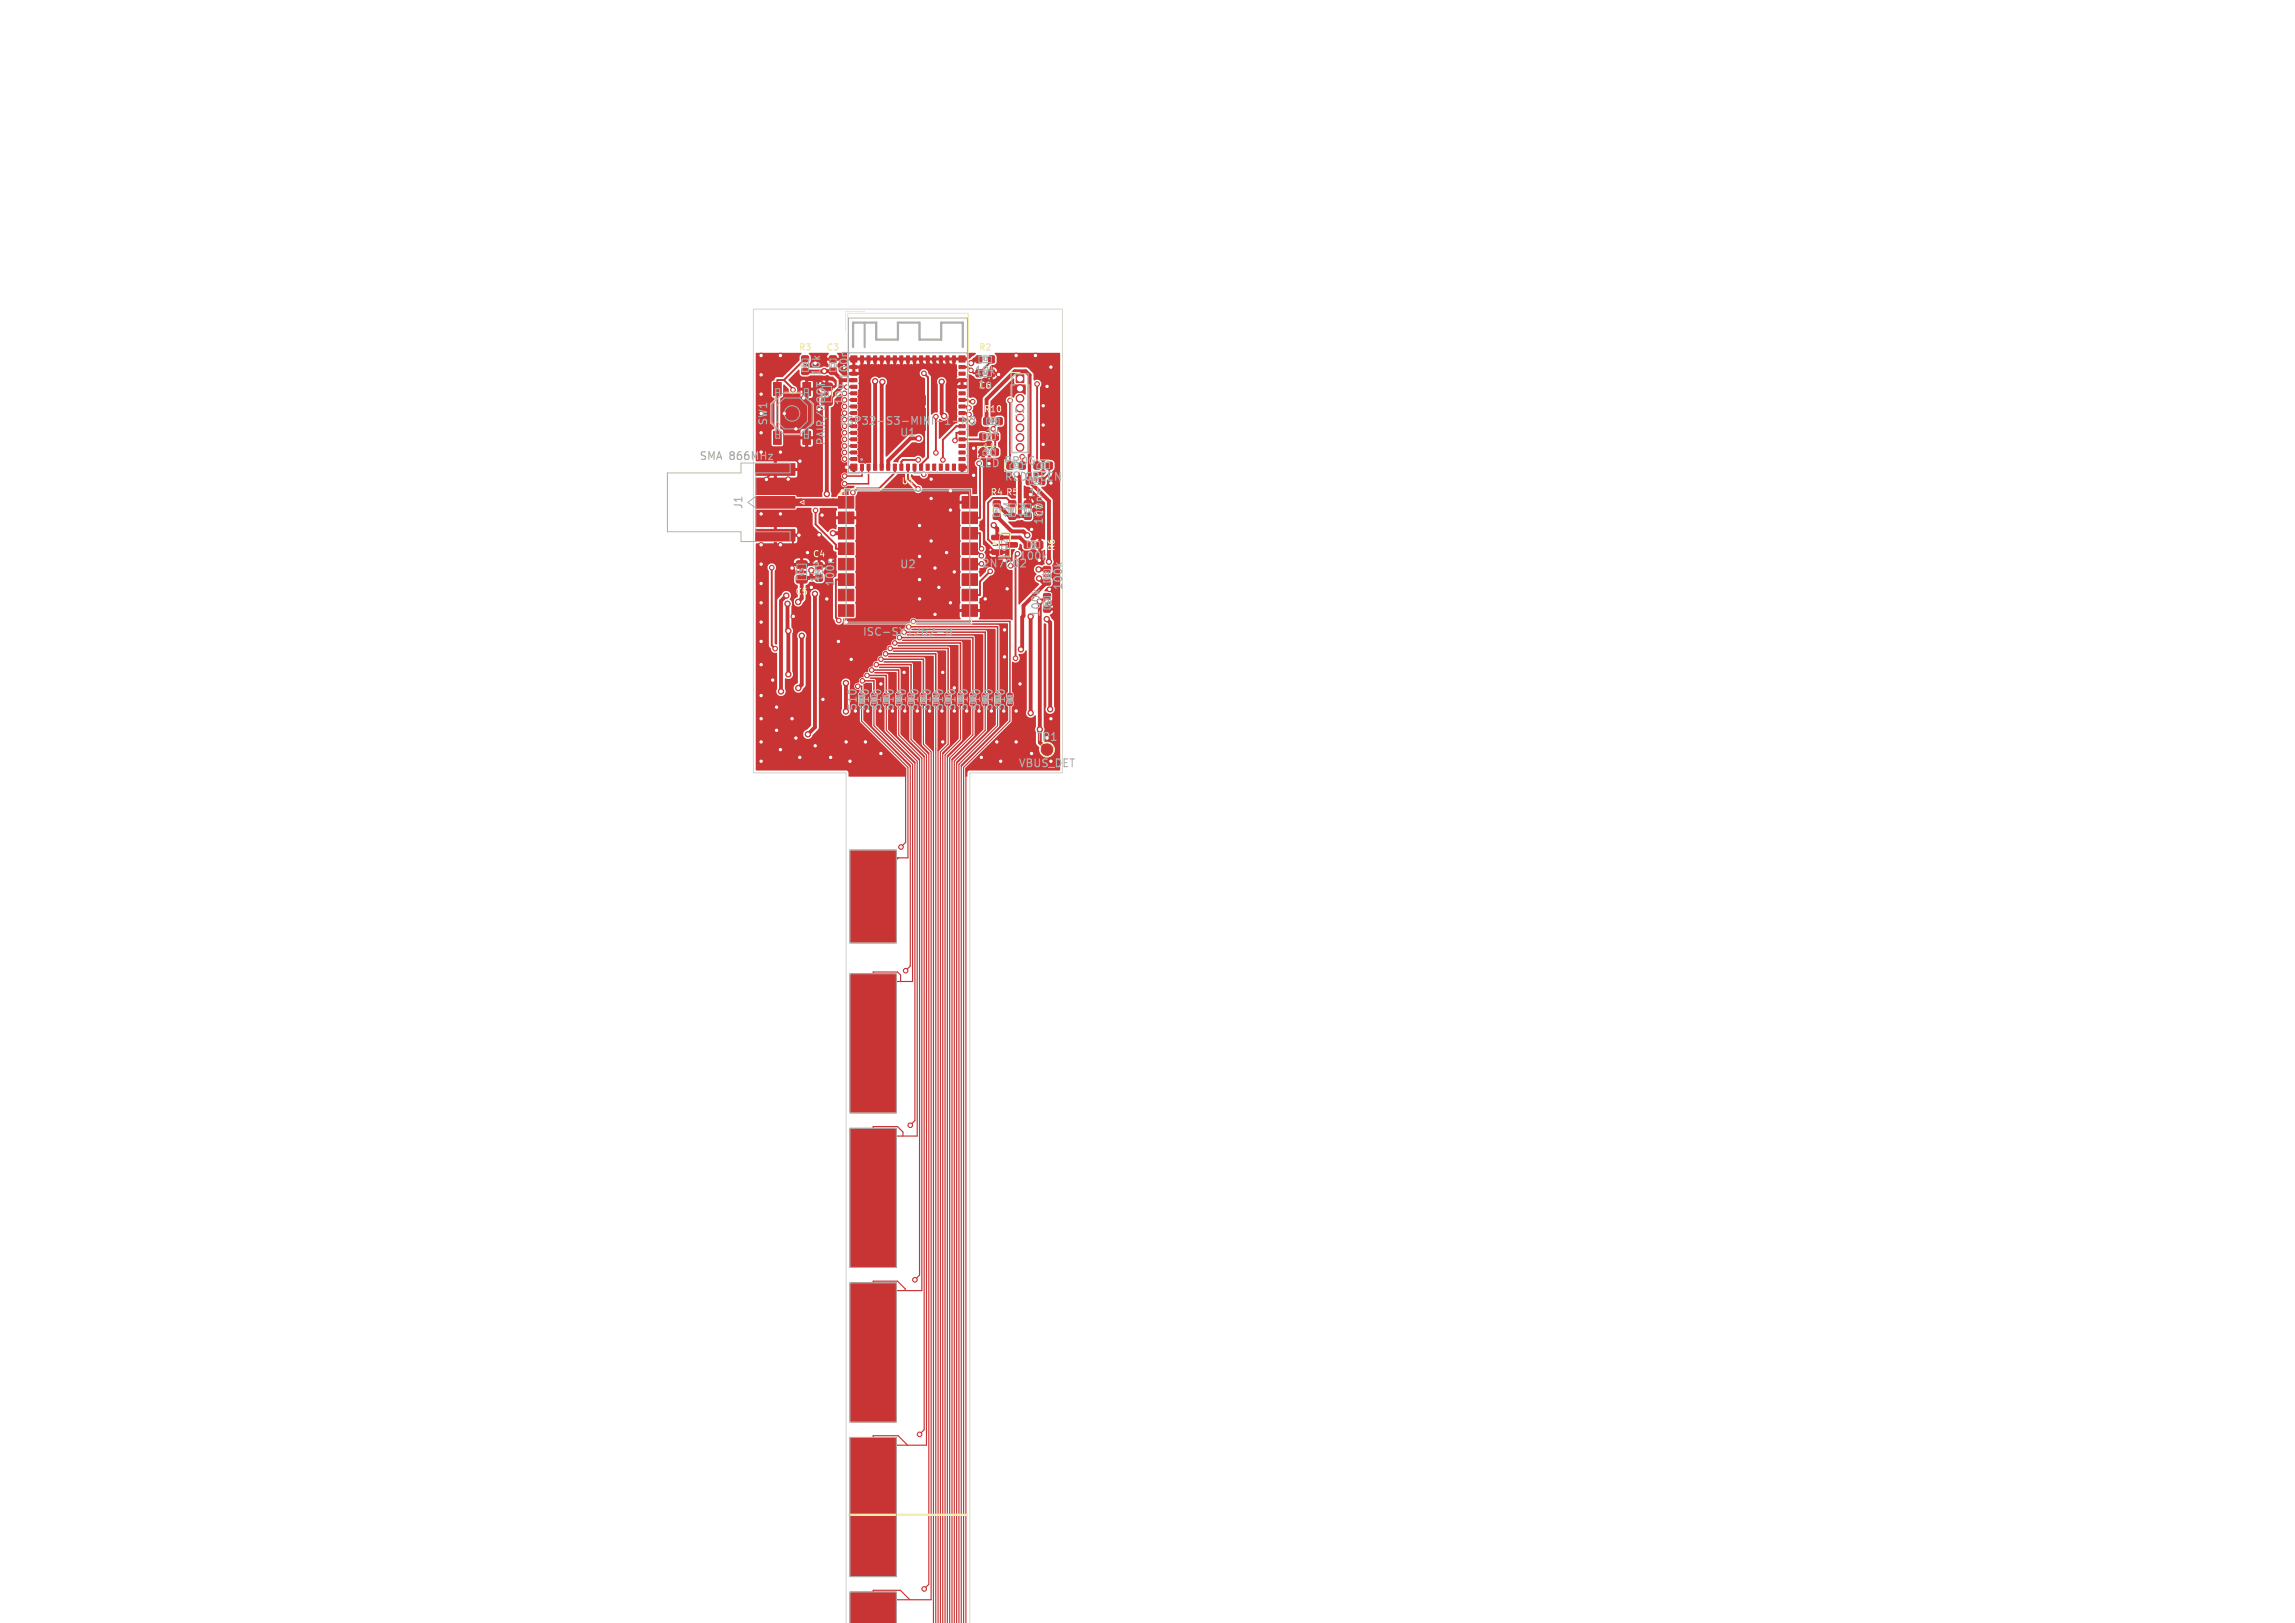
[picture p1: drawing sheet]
<svg xmlns="http://www.w3.org/2000/svg" width="297mm" height="210mm" viewBox="0 0 297 210" stroke-linecap="round" stroke-linejoin="round" font-family="sans-serif">
<defs><g id="words">
<g font-size="1.4" fill="#fff">
<text x="106.4" y="48.7" transform="rotate(-90 106.4 48.7)">10k</text>
<text x="109.4" y="52.5" transform="rotate(-90 109.4 52.5)">10u</text>
<text x="90.4" y="59.7">SMA 866MHz</text>
<text x="99.5" y="55.1" transform="rotate(-90 99.5 55.1)">SW1</text>
<text x="107" y="57.7" transform="rotate(-90 107 57.7)">PAIR/BOOT</text>
<text x="108.5" y="55.2">ESP32-S3-MINI-1-N8</text>
<text x="127.5" y="56.7">1k</text>
<text x="132.7" y="54.4" transform="rotate(-90 132.7 54.4)">J2</text>
<text x="126.5" y="60.7">LED PROG</text>
<text x="129.9" y="62.4">REDGREEN</text>
<text x="133" y="64.4">1k</text>
<text x="106.2" y="75.5" transform="rotate(-90 106.2 75.5)">10u</text>
<text x="127" y="73.6">2N7002</text>
<text x="131.8" y="72.7">100k</text>
<text x="111.6" y="82.5">ISC-SX1262-B</text>
<text x="134.8" y="80" transform="rotate(-90 134.8 80)">100k</text>
<text x="111.1" y="92.1" transform="rotate(-90 111.1 92.1)">510</text>
<text x="112.7" y="92.1" transform="rotate(-90 112.7 92.1)">510</text>
<text x="114.3" y="92.1" transform="rotate(-90 114.3 92.1)">510</text>
<text x="115.9" y="92.1" transform="rotate(-90 115.9 92.1)">510</text>
<text x="117.5" y="92.1" transform="rotate(-90 117.5 92.1)">510</text>
<text x="119.1" y="92.1" transform="rotate(-90 119.1 92.1)">510</text>
<text x="120.7" y="92.1" transform="rotate(-90 120.7 92.1)">510</text>
<text x="122.3" y="92.1" transform="rotate(-90 122.3 92.1)">510</text>
<text x="123.9" y="92.1" transform="rotate(-90 123.9 92.1)">510</text>
<text x="125.5" y="92.1" transform="rotate(-90 125.5 92.1)">510</text>
<text x="127.1" y="92.1" transform="rotate(-90 127.1 92.1)">510</text>
<text x="128.7" y="92.1" transform="rotate(-90 128.7 92.1)">510</text>
<text x="130.3" y="92.1" transform="rotate(-90 130.3 92.1)">510</text>
<text x="131.7" y="99.5">VBUS_DET</text>
<text x="134" y="96.1">TP1</text>
</g>
<g font-size="1.4" fill="#afafaf">
<text x="110" y="49.3" transform="rotate(-90 110 49.3)">100n</text>
<text x="126" y="48.7">10k</text>
<text x="126.4" y="50.5">1u</text>
<text x="116.4" y="56.7">U1</text>
<text x="127" y="58.7">1k</text>
<text x="96.3" y="66" transform="rotate(-90 96.3 66)">J1</text>
<text x="131.2" y="67.2" transform="rotate(-90 131.2 67.2)">1M</text>
<text x="133.2" y="67.2" transform="rotate(-90 133.2 67.2)">1M</text>
<text x="135.2" y="68" transform="rotate(-90 135.2 68)">100n</text>
<text x="108.2" y="76" transform="rotate(-90 108.2 76)">100n</text>
<text x="116.4" y="73.7">U2</text>
<text x="137.7" y="76.5" transform="rotate(-90 137.7 76.5)">100k</text>
</g>
<g font-size="1.1" fill="#f2eda1">
<text x="103.3" y="45.5">R3</text>
<text x="106.9" y="45.5">C3</text>
<text x="126.6" y="45.5">R2</text>
<text x="127.2" y="53.5">R10</text>
<text x="116.6" y="62.8">U1</text>
<text x="128.1" y="64.3">R4 R5</text>
<text x="136.7" y="71.4" transform="rotate(-90 136.7 71.4)">R6</text>
<text x="102.9" y="77.1">C5</text>
<text x="105.1" y="72.3">C4</text>
</g>
<g font-size="1.1" fill="#afafaf">
<text x="126.6" y="50.5">C6</text>
<text x="135.2" y="66.9" transform="rotate(-90 135.2 66.9)">C7</text>
</g>
<text font-size="1" fill="#afafaf" x="130.5" y="71.3" transform="rotate(-90 130.5 71.3)">Q2</text>
<g font-size=".7" fill="#afafaf">
<text x="107.4" y="51.6" transform="rotate(-90 107.4 51.6)">C2</text>
<text x="104.1" y="74.6" transform="rotate(-90 104.1 74.6)">C5</text>
</g>
<g font-size=".6" fill="#afafaf">
<text x="104.5" y="47.7" transform="rotate(-90 104.5 47.7)">R3</text>
<text x="108.1" y="47.7" transform="rotate(-90 108.1 47.7)">C3</text>
<text x="127.1" y="46.8">R2</text>
<text x="127.1" y="48.6">C6</text>
<text x="127.6" y="58.8">D1</text>
<text x="127.6" y="56.8">R7</text>
<text x="127.9" y="54.8">R10</text>
<text x="131.1" y="60.5">D2</text>
<text x="133.4" y="62.5">R11</text>
<text x="134.6" y="60.5">D3</text>
<text x="129.3" y="66.4" transform="rotate(-90 129.3 66.4)">R4</text>
<text x="131.3" y="66.4" transform="rotate(-90 131.3 66.4)">R5</text>
<text x="133.3" y="66.4" transform="rotate(-90 133.3 66.4)">C7</text>
<text x="133.3" y="70.8">R6</text>
<text x="106.3" y="74.4" transform="rotate(-90 106.3 74.4)">C4</text>
<text x="135.8" y="75.1" transform="rotate(-90 135.8 75.1)">R12</text>
<text x="135.8" y="78.6" transform="rotate(-90 135.8 78.6)">R13</text>
</g>
<g font-size=".4" fill="#afafaf">
<text x="111.7" y="91" transform="rotate(-90 111.7 91)">RS13</text>
<text x="113.3" y="90.9" transform="rotate(-90 113.3 90.9)">RS1</text>
<text x="114.9" y="90.9" transform="rotate(-90 114.9 90.9)">RS2</text>
<text x="116.5" y="90.9" transform="rotate(-90 116.5 90.9)">RS3</text>
<text x="118.1" y="90.9" transform="rotate(-90 118.1 90.9)">RS4</text>
<text x="119.7" y="90.9" transform="rotate(-90 119.7 90.9)">RS5</text>
<text x="121.3" y="90.9" transform="rotate(-90 121.3 90.9)">RS6</text>
<text x="122.9" y="90.9" transform="rotate(-90 122.9 90.9)">RS7</text>
<text x="124.5" y="90.9" transform="rotate(-90 124.5 90.9)">RS8</text>
<text x="126.1" y="90.9" transform="rotate(-90 126.1 90.9)">RS9</text>
<text x="127.7" y="91" transform="rotate(-90 127.7 91)">RS10</text>
<text x="129.3" y="91" transform="rotate(-90 129.3 91)">RS11</text>
<text x="130.9" y="91" transform="rotate(-90 130.9 91)">RS12</text>
</g>
</g></defs>
<g fill="#c83434" stroke="#c83434" stroke-width=".13">
<path d="M120.8 89.8h.6v.4h-.6z"/>
<path d="M120.8 90.8h.6v.4h-.6z"/>
<path d="M97.8 64.3h5.1v1.5h-5.1z"/>
<path d="M97.8 68.5h5.1v1.5h-5.1z"/>
<path d="M97.8 60h5.1v1.5h-5.1z"/>
<path d="M111.2 89.8h.6v.4h-.6z"/>
<path d="M111.2 90.8h.6v.4h-.6z"/>
<path d="M135.1 76.8h.8v.7h-.8z"/>
<path d="M135.1 78.5h.8v.7h-.8z"/>
<path d="M128.8 89.8h.6v.4h-.6z"/>
<path d="M128.8 90.8h.6v.4h-.6z"/>
<path d="M103.1 74.5h.2h1l.2 .2v.6l-.3 .2-1-.1-.2-.2z"/>
<path d="M103.1 72.6h.2h1l.2 .2v.6l-.3 .2-1-.1-.2-.2z"/>
<path d="M105.6 72.8h.2h.6l.1 .2-.1 .6-.2 .1-.6-.1-.1-.1z"/>
<path d="M110 146h6v18h-6z"/>
<path d="M116 89.8h.6v.4h-.6z"/>
<path d="M116 90.8h.6v.4h-.6z"/>
<path d="M110 126h6v18h-6z"/>
<path d="M110 110h6v12h-6z"/>
<path d="M117.6 89.8h.6v.4h-.6z"/>
<path d="M117.6 90.8h.6v.4h-.6z"/>
<path d="M110.1 47.3h.8v.4h-.8z"/>
<path d="M110.1 48.2h.8v.4h-.8z"/>
<path d="M110.1 49h.8v.4h-.8z"/>
<path d="M110.1 49.9h.8v.4h-.8z"/>
<path d="M110.1 50.7h.8v.4h-.8z"/>
<path d="M110.1 51.6h.8v.4h-.8z"/>
<path d="M110.1 52.4h.8v.4h-.8z"/>
<path d="M110.1 53.3h.8v.4h-.8z"/>
<path d="M110.1 55.8h.8v.4h-.8z"/>
<path d="M110.1 56.7h.8v.4h-.8z"/>
<path d="M110.1 57.5h.8v.4h-.8z"/>
<path d="M110.1 58.4h.8v.4h-.8z"/>
<path d="M110.1 59.2h.8v.4h-.8z"/>
<path d="M111.3 60.1h.4v.8h-.4z"/>
<path d="M112.2 60.1h.4v.8h-.4z"/>
<path d="M113.1 60.1h.4v.8h-.4z"/>
<path d="M113.9 60.1h.4v.8h-.4z"/>
<path d="M114.7 60.1h.4v.8h-.4z"/>
<path d="M115.6 60.1h.4v.8h-.4z"/>
<path d="M116.4 60.1h.4v.8h-.4z"/>
<path d="M117.3 60.1h.4v.8h-.4z"/>
<path d="M118.1 60.1h.4v.8h-.4z"/>
<path d="M119 60.1h.4v.8h-.4z"/>
<path d="M119.8 60.1h.4v.8h-.4z"/>
<path d="M120.7 60.1h.4v.8h-.4z"/>
<path d="M121.6 60.1h.4v.8h-.4z"/>
<path d="M122.4 60.1h.4v.8h-.4z"/>
<path d="M123.2 60.1h.4v.8h-.4z"/>
<path d="M124.1 59.2h.8v.4h-.8z"/>
<path d="M124.1 58.4h.8v.4h-.8z"/>
<path d="M124.1 57.5h.8v.4h-.8z"/>
<path d="M124.1 56.7h.8v.4h-.8z"/>
<path d="M124.1 55.8h.8v.4h-.8z"/>
<path d="M124.1 55h.8v.4h-.8z"/>
<path d="M124.1 54.1h.8v.4h-.8z"/>
<path d="M124.1 53.3h.8v.4h-.8z"/>
<path d="M124.1 52.4h.8v.4h-.8z"/>
<path d="M124.1 51.6h.8v.4h-.8z"/>
<path d="M124.1 50.7h.8v.4h-.8z"/>
<path d="M124.1 49.9h.8v.4h-.8z"/>
<path d="M124.1 49h.8v.4h-.8z"/>
<path d="M124.1 48.2h.8v.4h-.8z"/>
<path d="M124.1 47.3h.8v.4h-.8z"/>
<path d="M123.2 46.1h.4v.8h-.4z"/>
<path d="M122.4 46.1h.4v.8h-.4z"/>
<path d="M121.6 46.1h.4v.8h-.4z"/>
<path d="M120.7 46.1h.4v.8h-.4z"/>
<path d="M119.8 46.1h.4v.8h-.4z"/>
<path d="M119 46.1h.4v.8h-.4z"/>
<path d="M118.1 46.1h.4v.8h-.4z"/>
<path d="M117.3 46.1h.4v.8h-.4z"/>
<path d="M116.4 46.1h.4v.8h-.4z"/>
<path d="M115.6 46.1h.4v.8h-.4z"/>
<path d="M114.7 46.1h.4v.8h-.4z"/>
<path d="M113.9 46.1h.4v.8h-.4z"/>
<path d="M113.1 46.1h.4v.8h-.4z"/>
<path d="M112.2 46.1h.4v.8h-.4z"/>
<path d="M111.3 46.1h.4v.8h-.4z"/>
<path d="M115.2 51.6l.4-.4h.8v1.2h-1.2z"/>
<path d="M115.2 52.9h1.2v1.2h-1.2z"/>
<path d="M115.2 54.5h1.2v1.2h-1.2z"/>
<path d="M116.9 51.2h1.2v1.2h-1.2z"/>
<path d="M116.9 52.9h1.2v1.2h-1.2z"/>
<path d="M116.9 54.5h1.2v1.2h-1.2z"/>
<path d="M118.5 51.2h1.2v1.2h-1.2z"/>
<path d="M118.5 52.9h1.2v1.2h-1.2z"/>
<path d="M118.5 54.5h1.2v1.2h-1.2z"/>
<path d="M110.1 46.1h.8v.8h-.8z"/>
<path d="M110.1 60.1h.8v.8h-.8z"/>
<path d="M124.1 60.1h.8v.8h-.8z"/>
<path d="M124.1 46.1h.8v.8h-.8z"/>
<path d="M110 166h6v18h-6z"/>
<path d="M122.4 89.8h.6v.4h-.6z"/>
<path d="M122.4 90.8h.6v.4h-.6z"/>
<path d="M133.8 59.8h.8v.9h-.8z"/>
<path d="M135.4 59.8h.8v.9h-.8z"/>
<path d="M110 206h6v4.1h-6z"/>
<path d="M100.1 55.8h1v1.7h-1z"/>
<path d="M100.1 49.5h1v1.7h-1z"/>
<path d="M103.9 55.8h1v1.7h-1z"/>
<path d="M103.9 49.5h1v1.7h-1z"/>
<path d="M132.6 70.1h.7v.8h-.7z"/>
<path d="M134.2 70.1h.7v.8h-.7z"/>
<path d="M128.6 66.5h.8v.7h-.8z"/>
<path d="M128.6 64.8h.8v.7h-.8z"/>
<path d="M127.3 54.1h.7v.8h-.7z"/>
<path d="M129 54.1h.7v.8h-.7z"/>
<path d="M130.6 64.8h.8v.7h-.8z"/>
<path d="M108.5 64.3h2v1.5h-2z"/>
<path d="M108.5 66.3h2v1.5h-2z"/>
<path d="M108.5 68.3h2v1.5h-2z"/>
<path d="M108.5 70.3h2v1.5h-2z"/>
<path d="M108.5 72.3h2v1.5h-2z"/>
<path d="M108.5 74.3h2v1.5h-2z"/>
<path d="M108.5 76.3h2v1.5h-2z"/>
<path d="M108.5 78.3h2v1.5h-2z"/>
<path d="M124.5 78.3h2v1.5h-2z"/>
<path d="M124.5 76.3h2v1.5h-2z"/>
<path d="M124.5 74.3h2v1.5h-2z"/>
<path d="M124.5 72.3h2v1.5h-2z"/>
<path d="M124.5 70.3h2v1.5h-2z"/>
<path d="M124.5 68.3h2v1.5h-2z"/>
<path d="M124.5 66.3h2v1.5h-2z"/>
<path d="M124.5 64.3h2v1.5h-2z"/>
<path d="M128.4 58.1h.8v.8h-.8z"/>
<path d="M127.2 89.8h.6v.4h-.6z"/>
<path d="M127.2 90.8h.6v.4h-.6z"/>
<path d="M103.8 47.7h.8v.7h-.8z"/>
<path d="M103.8 46.1h.8v.7h-.8z"/>
<path d="M125.6 89.8h.6v.4h-.6z"/>
<path d="M125.6 90.8h.6v.4h-.6z"/>
<path d="M135.1 75h.8v.7h-.8z"/>
<path d="M135.1 73.3h.8v.7h-.8z"/>
<path d="M132.6 64.8h.2h.6l.1 .2-.1 .6-.2 .1-.6-.1-.1-.1z"/>
<path d="M124 89.8h.6v.4h-.6z"/>
<path d="M124 90.8h.6v.4h-.6z"/>
<path d="M130.4 89.8h.6v.4h-.6z"/>
<path d="M130.4 90.8h.6v.4h-.6z"/>
<path d="M107.4 47.6h.1h.7l.1 .2-.1 .6-.1 .1-.7-.1-.1-.1z"/>
<path d="M107.4 46.1l.1-.1 .7 .1 .1 .2-.1 .6h-.1h-.7l-.1-.2z"/>
<path d="M126.3 46.1h.7v.8h-.7z"/>
<path d="M128 46.1h.7v.8h-.7z"/>
<path d="M128.4 69.3h1.3l.1 .1v.4l-.1 .1-1.3-.1-.1-.1z"/>
<path d="M128.4 71.2h1.3l.1 .1v.4l-.1 .1-1.3-.1-.1-.1z"/>
<path d="M130.2 70.2h1.4l.1 .2v.3l-.2 .1h-1.2l-.1-.1z"/>
<path d="M112.8 89.8h.6v.4h-.6z"/>
<path d="M112.8 90.8h.6v.4h-.6z"/>
<path d="M114.4 89.8h.6v.4h-.6z"/>
<path d="M114.4 90.8h.6v.4h-.6z"/>
<path d="M110 186h6v18h-6z"/>
<path d="M126.8 56.1h.7v.8h-.7z"/>
<path d="M106.3 51.5h.2h1.1l.1 .2v.6l-.2 .2-1.1-.1-.1-.2z"/>
<path d="M106.3 49.6h.2h1.1l.1 .2v.6l-.2 .2-1.1-.1-.1-.2z"/>
<path d="M119.2 89.8h.6v.4h-.6z"/>
<path d="M119.2 90.8h.6v.4h-.6z"/>
<path d="M131.5 48.5h1v1h-1z"/>
<circle cx="135.5" cy="97" r=".75"/>
<circle cx="132" cy="50.3" r=".5"/>
<circle cx="132" cy="51.5" r=".5"/>
<circle cx="132" cy="52.8" r=".5"/>
<circle cx="132" cy="55.4" r=".5"/>
<circle cx="132" cy="56.6" r=".5"/>
<circle cx="132" cy="57.9" r=".5"/>
<circle cx="135.5" cy="80.1" r=".35"/>
<circle cx="101.8" cy="77.1" r=".35"/>
<circle cx="101.1" cy="89.5" r=".35"/>
<circle cx="135.9" cy="91.8" r=".35"/>
<circle cx="103" cy="55.5" r=".3"/>
<circle cx="101" cy="46" r=".3"/>
<circle cx="98.5" cy="70.5" r=".3"/>
<circle cx="119.6" cy="205.6" r=".3"/>
<circle cx="103" cy="95.5" r=".3"/>
<circle cx="129.2" cy="48.4" r=".3"/>
<circle cx="109.5" cy="60.4" r=".3"/>
<circle cx="118.4" cy="165.6" r=".3"/>
<circle cx="98.5" cy="80.5" r=".3"/>
<circle cx="121.5" cy="76" r=".3"/>
<circle cx="103.5" cy="98" r=".3"/>
<circle cx="99.2" cy="62" r=".3"/>
<circle cx="122.5" cy="71.5" r=".3"/>
<circle cx="98.5" cy="48.5" r=".3"/>
<circle cx="129.5" cy="98.5" r=".3"/>
<circle cx="119" cy="75" r=".3"/>
<circle cx="98.5" cy="98.5" r=".3"/>
<circle cx="133.5" cy="68.5" r=".3"/>
<circle cx="114" cy="88.5" r=".3"/>
<circle cx="104.5" cy="71.5" r=".3"/>
<circle cx="109" cy="63.5" r=".3"/>
<circle cx="132" cy="88.5" r=".3"/>
<circle cx="98.5" cy="75.5" r=".3"/>
<circle cx="117.8" cy="145.6" r=".3"/>
<circle cx="109.5" cy="96" r=".3"/>
<circle cx="116.6" cy="109.6" r=".3"/>
<circle cx="110" cy="98.5" r=".3"/>
<circle cx="108.5" cy="83" r=".3"/>
<circle cx="122" cy="96" r=".3"/>
<circle cx="123" cy="63.5" r=".3"/>
<circle cx="98.5" cy="78" r=".3"/>
<circle cx="131.5" cy="46" r=".3"/>
<circle cx="133.5" cy="97.5" r=".3"/>
<circle cx="100.5" cy="94.5" r=".3"/>
<circle cx="104" cy="51.5" r=".3"/>
<circle cx="112" cy="96" r=".3"/>
<circle cx="101.5" cy="53.5" r=".3"/>
<circle cx="130" cy="81.5" r=".3"/>
<circle cx="119" cy="68" r=".3"/>
<circle cx="98.5" cy="83" r=".3"/>
<circle cx="135" cy="52.5" r=".3"/>
<circle cx="123" cy="66" r=".3"/>
<circle cx="98.5" cy="58.5" r=".3"/>
<circle cx="109.5" cy="80.5" r=".3"/>
<circle cx="135.8" cy="76.3" r=".3"/>
<circle cx="107" cy="77.5" r=".3"/>
<circle cx="127.5" cy="77.5" r=".3"/>
<circle cx="114" cy="97.5" r=".3"/>
<circle cx="126" cy="61.5" r=".3"/>
<circle cx="105" cy="76" r=".3"/>
<circle cx="129" cy="96" r=".3"/>
<circle cx="98.5" cy="86" r=".3"/>
<circle cx="98.5" cy="96" r=".3"/>
<circle cx="119" cy="77.5" r=".3"/>
<circle cx="126" cy="58" r=".3"/>
<circle cx="131.5" cy="92" r=".3"/>
<circle cx="117" cy="87" r=".3"/>
<circle cx="98.5" cy="66.5" r=".3"/>
<circle cx="101" cy="70.5" r=".3"/>
<circle cx="98.5" cy="56" r=".3"/>
<circle cx="122" cy="87" r=".3"/>
<circle cx="130.3" cy="76.2" r=".3"/>
<circle cx="101" cy="66.5" r=".3"/>
<circle cx="123" cy="78" r=".3"/>
<circle cx="105.5" cy="96.5" r=".3"/>
<circle cx="98.5" cy="90" r=".3"/>
<circle cx="131.5" cy="96" r=".3"/>
<circle cx="117.2" cy="125.6" r=".3"/>
<circle cx="136" cy="47.5" r=".3"/>
<circle cx="100.5" cy="91.5" r=".3"/>
<circle cx="98.5" cy="73" r=".3"/>
<circle cx="102.7" cy="79.7" r=".3"/>
<circle cx="101" cy="58.5" r=".3"/>
<circle cx="98.5" cy="51" r=".3"/>
<circle cx="121" cy="79.5" r=".3"/>
<circle cx="127" cy="98" r=".3"/>
<circle cx="110.2" cy="85.3" r=".3"/>
<circle cx="119" cy="72" r=".3"/>
<circle cx="102" cy="62" r=".3"/>
<circle cx="135.5" cy="50" r=".3"/>
<circle cx="102.5" cy="73.5" r=".3"/>
<circle cx="120.5" cy="64.5" r=".3"/>
<circle cx="119" cy="185.6" r=".3"/>
<circle cx="123.5" cy="74" r=".3"/>
<circle cx="100" cy="88" r=".3"/>
<circle cx="102.5" cy="93" r=".3"/>
<circle cx="123.5" cy="89" r=".3"/>
<circle cx="135" cy="55" r=".3"/>
<circle cx="103.4" cy="69.2" r=".3"/>
<circle cx="103.5" cy="59.7" r=".3"/>
<circle cx="120.5" cy="62" r=".3"/>
<circle cx="136" cy="93" r=".3"/>
<circle cx="106.5" cy="90.5" r=".3"/>
<circle cx="130" cy="85" r=".3"/>
<circle cx="107.5" cy="72.5" r=".3"/>
<circle cx="98.5" cy="93" r=".3"/>
<circle cx="106" cy="69.2" r=".3"/>
<circle cx="101" cy="97" r=".3"/>
<circle cx="106.4" cy="66.7" r=".3"/>
<circle cx="135" cy="57.5" r=".3"/>
<circle cx="121" cy="73.5" r=".3"/>
<circle cx="98.5" cy="46" r=".3"/>
<circle cx="134" cy="46" r=".3"/>
<circle cx="107.5" cy="98" r=".3"/>
<circle cx="120.5" cy="70" r=".3"/>
<circle cx="101.9" cy="78.1" r=".35"/>
<circle cx="133.4" cy="79.8" r=".35"/>
<circle cx="132.9" cy="69.3" r=".35"/>
<circle cx="133.4" cy="92.3" r=".35"/>
<circle cx="102" cy="81.6" r=".35"/>
<circle cx="102" cy="87.3" r=".35"/>
<circle cx="107.8" cy="69" r=".35"/>
<circle cx="105" cy="73.8" r=".35"/>
<circle cx="107" cy="63.9" r=".35"/>
<circle cx="125.7" cy="47" r=".35"/>
<circle cx="106.7" cy="48" r=".35"/>
<circle cx="103.3" cy="77.9" r=".35"/>
<circle cx="125.6" cy="47.9" r=".3"/>
<circle cx="102.6" cy="50.5" r=".3"/>
<circle cx="109.6" cy="50.1" r=".3"/>
<circle cx="134.4" cy="73.7" r=".35"/>
<circle cx="104.5" cy="95" r=".35"/>
<circle cx="134.6" cy="94.4" r=".35"/>
<circle cx="113.2" cy="49.3" r=".35"/>
<circle cx="105.5" cy="76.8" r=".35"/>
<circle cx="114.2" cy="49.4" r=".35"/>
<circle cx="121.9" cy="49.4" r=".35"/>
<circle cx="122.2" cy="53.8" r=".35"/>
<circle cx="128.6" cy="68" r=".35"/>
<circle cx="118.9" cy="56.7" r=".35"/>
<circle cx="108.6" cy="80.3" r=".3"/>
<circle cx="110.4" cy="63.7" r=".3"/>
<circle cx="128.1" cy="73.9" r=".3"/>
<circle cx="118.8" cy="59.5" r=".3"/>
<circle cx="131.4" cy="85.2" r=".3"/>
<circle cx="131.7" cy="71.7" r=".3"/>
<circle cx="118.8" cy="63.3" r=".3"/>
<circle cx="119.6" cy="61.4" r=".3"/>
<circle cx="121.1" cy="58.6" r=".3"/>
<circle cx="121.1" cy="53.9" r=".3"/>
<circle cx="105.5" cy="66" r=".3"/>
<circle cx="119.6" cy="48.3" r=".3"/>
<circle cx="123.6" cy="57" r=".3"/>
<circle cx="122" cy="59.5" r=".3"/>
<circle cx="125.8" cy="54.5" r=".3"/>
<circle cx="127" cy="71" r=".3"/>
<circle cx="125.4" cy="53.6" r=".3"/>
<circle cx="127" cy="71.9" r=".3"/>
<circle cx="125.4" cy="52.8" r=".3"/>
<circle cx="125.9" cy="52" r=".3"/>
<circle cx="118.2" cy="80.4" r=".3"/>
<circle cx="117.6" cy="81.1" r=".3"/>
<circle cx="109.3" cy="52.6" r=".3"/>
<circle cx="109.3" cy="53.4" r=".3"/>
<circle cx="115.8" cy="83.2" r=".3"/>
<circle cx="115.2" cy="83.9" r=".3"/>
<circle cx="114.6" cy="84.6" r=".3"/>
<circle cx="109.3" cy="56" r=".3"/>
<circle cx="109.3" cy="56.9" r=".3"/>
<circle cx="114" cy="85.3" r=".3"/>
<circle cx="113.4" cy="86" r=".3"/>
<circle cx="109.3" cy="57.7" r=".3"/>
<circle cx="112.8" cy="86.7" r=".3"/>
<circle cx="109.3" cy="58.6" r=".3"/>
<circle cx="109.3" cy="59.4" r=".3"/>
<circle cx="112.2" cy="87.4" r=".3"/>
<circle cx="109.3" cy="61.6" r=".3"/>
<circle cx="111.6" cy="88.1" r=".3"/>
<circle cx="109.3" cy="62.6" r=".3"/>
<circle cx="111" cy="88.8" r=".3"/>
<circle cx="134.5" cy="74.8" r=".35"/>
<circle cx="109.5" cy="88.4" r=".35"/>
<circle cx="103.8" cy="82.3" r=".35"/>
<circle cx="132.1" cy="84" r=".35"/>
<circle cx="109.5" cy="92.1" r=".35"/>
<circle cx="135.8" cy="72.7" r=".35"/>
<circle cx="103.3" cy="89" r=".35"/>
<circle cx="130.7" cy="51.8" r=".3"/>
<circle cx="99.9" cy="73.4" r=".3"/>
<circle cx="134.2" cy="49.7" r=".3"/>
<circle cx="100.3" cy="83.9" r=".3"/>
<circle cx="132.3" cy="59.1" r=".3"/>
</g>
<g fill="none" stroke="#c83434" stroke-width=".5">
<path d="M104.2 48.1h2.4M106.7 48h1.1l1 1.1M108.8 49.3v.9l-1.8 1.8v11.9M109.6 49.2h.9M113.2 49.3v11.2M114.2 49.4l-.1 .1v11M118.9 56.7h-1.1l-2.9 2.9v.9M121.9 49.4v4.1l.3 .3M126.7 46.5h-.6l-.4 .5M127.7 54.5v-2.8l3.6-3.7h1.4l.5 .5v13.7M101.8 77.1l-.7 .7v11.7M101.9 78.1v3.4l.1 .1v5.7"/>
<path d="M105 74.8h-1.1l-.2 .2v2.4l-.4 .5M105.5 76.8v17.3l-1 .9M107.8 69h1.7M128.6 68l.5 .4v1.2h2.9l.9 .9M129 66.8l1.9 2h1.5l.5 .5M129 65.2l1.6 1.6M131 66.8h.9M132 61.8v5M133.2 62.3l2.6 2.5v7.9M133.4 79.8v12.5M134.4 73.7h1.1M134.5 74.8l.7 .8"/>
<path d="M134.6 77.8v18.3l.9 .9M135.5 77.2l-.7 .6M135.5 75.3l-3 3.1v1.3l-.2 .2v4l-.2 .1M103.8 82.3v6.3l-.5 .4M109.5 88.4v3.7M135.5 80.1l.4 .5v11.2"/>
</g>
<g fill="none" stroke="#c83434" stroke-width=".25">
<path d="M101.5 49.2h-.9v7.5M101.5 49.2l1.1 1.1v.2M104.2 46.4l-2.7 2.8M107 50.1l-.9-.9h-1.7v9.6l-.9 .9M107.8 46.5h9.7v8.6M109.8 50.1h.7M110.5 46.5v1h.7v.9h-.7M115.8 46.5v8.6M117.5 48.3h.8M118.3 46.5v1.8M118.3 48.3l.8 .8v6M118.8 59.5h-1.9l-.3 .2v.8"/>
<path d="M119.2 46.5v.7h-.9M119.6 48.3l.5 .5v10.4l-.9 .9v.4M120.1 46.5v.7h-.5l-.4-.4M120.9 46.5v.7h-.5l-.3-.4M121.1 53.9v4.7M121.7 46.5v.7h-.4l-.4-.4M122.6 46.8l.4 .4h.5M122.6 46.5v.7h-.5l-.4-.4M123.9 49.5h.1M124.5 56h-.7v.8l-.2 .2M124.5 46.5h-1v2.5l.4 .5M124.5 47.5h.7l.8 .8"/>
<path d="M124.5 55.2h-.7l-1.8 1.7v2.6M124.5 54.3h.7l.2 .2h.4M124.5 53.5h.7l.2 .1M124.5 52.6h.7l.2 .2M124.5 51.8h.7l.2 .2h.5M125.2 49.2v.7l-.1 .2h-1.3v-.5l.1-.1M127.2 56.5l-.4 .4h-2.3M127.2 58.5l-1.7 1.7v4.8M127.3 58.6v11.4l1.5 1.5h.3v5.3l-2.3 2.2h-1.3M128.3 46.5v.2l-1.6 1.6M128.8 56.5v2M129.2 48.4h-.9l-.8 .8h-3"/>
<path d="M129.3 54.5l-.8 .8M130.7 51.8v8.5M134.2 49.7v10.6M99.9 73.4v10.1l.4 .4M100.3 69.3h3.1M100.3 60.8l-1.1 1.1v.1M102.6 69.3l.1 10.5M103.4 69.3l.3 .3v3.5h2.1M103.4 69.2v.1M105.5 66v1.8l2.7 2.7v.5h1.3M106 69.2v4M106.4 66.7l.3 .3h2.8"/>
<path d="M109.5 75h-1.3v4.9l.4 .4M109.5 60.5h1M115.8 60.5v.7l-2 2h-2.9l-.5 .5M117.5 60.5v1.5l1.3 1.3M118.3 60.5v.7h1l.3 .2M124.5 60.5v2.4l1 1M125.5 69h1.3v1.8l.2 .2M125.5 71h.6l.9 .9M125.5 73h1.5M126.8 60.1v6.9h-1.3M128.1 73.9l-1.3 1.3v1.8h-1.3M129.1 76.2h1.2"/>
<path d="M131 65.2l-.7-.8h-1.8l-.6 .6v4.8l.7 .7h2.3M131.7 71.7l-.3 .2v13.3M133.4 64v1.7l1.2 1.2v3.6M135.8 60.3v1M135.8 76.3l.5 .4v1.3l-.8 .8M110.2 85.3v6.2"/>
</g>
<g fill="none" stroke="#c83434" stroke-width=".15">
<path d="M110.7 92v1l6.5 6.5v9.5l-.6 .6M111.5 91v2.3l6 6v11.7h-2.5M112.3 92v1.6l5.5 5.5v25.9l-.6 .6M113.1 91v2.9l5 5v28.1h-3.1M113.9 92v2.2l4.5 4.5v46.3l-.6 .6M114.7 91v3.5l4 4v48.5h-3.7M115.5 92v2.8l3.5 3.5v66.7l-.6 .6M116.3 91v4.1l3 3v68.9h-4.3M117.1 92v3.4l2.5 2.5v87.1l-.6 .6M117.9 91v4.7l2 2v89.3h-4.9M118.7 92v4l1.5 1.5v107.5l-.6 .6M119.5 91v5.3l1 1v109.7h-5.5"/>
<path d="M120.3 92v4.6l.5 .5v113M121.1 91v119.1M121.9 92v4.6l-.5 .5v113M122.7 91v5.3l-1 1v112.8M123.5 92v4l-1.5 1.5v112.6M124.3 91v4.7l-2 2v112.4M125.1 92v3.4l-2.5 2.5v112.2M125.9 91v4.1l-3 3v112M126.7 92v2.8l-3.5 3.5v111.8M127.5 91v3.5l-4 4v111.6M128.3 92v2.2l-4.5 4.5v111.4M129.1 91v2.9l-5 5v111.2"/>
<path d="M129.9 92v1.6l-5.5 5.5v111M130.7 91v2.3l-6 6v110.8M131.5 92v1l-6.5 6.5v110.6M116.2 111l-3.2 3.3v1.7M116.6 127v-.8l-.4-.4h-3.2v9.2M116.8 147v-.5l-.6-.7h-3.2v9.2M117.1 167v-.2l-.9-1h-3.2v9.2M117.4 187l-1.2-1.2h-3.2v9.2M117.8 207l-1.3-1.2h-3.5v4.3"/>
</g>
<g fill="none" stroke="#c83434" stroke-width=".2">
<path d="M109.3 50.9h1.2M109.3 51.8h1.2M109.3 52.6h1.2M109.3 53.5h1.2M109.3 56h1.2M109.3 56.9h1.2M109.3 57.7h1.2M109.3 58.6h1.2M109.3 59.4h1.2M111.6 60.5v1.1h-2.3M112.4 60.5v2.1h-3.1M111 88.8h.5v1.2"/>
<path d="M111.6 88.1h1.5v1.9M112.2 87.4h2.5v2.6M112.8 86.7h3.5v3.3M113.4 86h4.5v4M114 85.3h5.5v4.7M114.6 84.6h6.5v5.4M115.2 83.9h7.5v6.1M115.8 83.2h8.5v6.8M116.4 82.5h9.5v7.5M117 81.8h10.5v8.2M117.6 81.1h11.5v8.9M118.2 80.4h12.5v9.6"/>
</g>
<path d="M100.3 65h9.2" fill="none" stroke="#c83434" stroke-width="1"/>
<g fill="#c83434">
<path d="M104.7 45.7h2.5l.1 .1-.2 .2-.1 .3h1.6l-.1-.3-.2-.2 .1-.1h1.5l-.1 .6h15.4v-.3l-.1-.2v-.1h1.1l.1 .1-.2 .2-1 .6-1.5 .1v.5h.3v.7l-.1 .2 .1 .6-.1 .3h1.4l-.1-.3 .1-.3 .1-.1 .4 .2 .8 .5h.6l.4-.3 .3 .3 .3 .1v-.6h.4v.6a.52 .52 0 0 0 .5-.6h-.9v-1h.4v.6h.5a.52 .52 0 0 0-.5-.6h-.4l.2-.2a.61 .61 0 0 0 .7-.5v-.7l-.3-.3 .1-.1h8.3h.1v53.9l-.1 .1h-11.6l-.3 .2v.6h-.2l-.1-1.1 6-6.1v-1.8l.3-.3v-.4l-.3-.3 .3-.3v-.4l-.2-.3v-3.8v-.1a.61 .61 0 0 0 .8-.1 .61 .61 0 0 0 0-.8l.1-.1a.75 .75 0 0 0 .9-.5l.1 .1v7.7a.64 .64 0 0 0 .2 .9 .64 .64 0 0 0 .9-.3l.1 .1v1.4l-.1 .3 .1 .4v1.4l.4 .7a1.01 1.01 0 0 0 1 1.2 1.01 1.01 0 0 0 1-1.2 1.01 1.01 0 0 0-1.3-.8l-.1-.2v-1.1l.1-.2-.1-.5v-13.3l.3 .1v10.6a.61 .61 0 0 0 .5 1 .61 .61 0 0 0 .5-1v-10.9l-.5-.9a.58 .58 0 0 0 .4-.6h-.7l-.1-.2h-.2v-.7h.4v.5h.6l-.1-.2-.2-.2-.7-.1 .3-.3a.54 .54 0 0 0 .6-.4v-.5l-.1-.2-.2-.2h-.7l.4-.5a.5 .5 0 0 0 .6-.4v-.6l-.1-.2-.2-.1h-.8l-.2-.3 .1-.1h1l.2-.3v-.6a.33 .33 0 0 1 .1-.5v-8.1l-.1-.3-1.4-1.4v-.1a.69 .69 0 0 0 .7-.4v-.5l.6-.7a.97 .97 0 0 1 .4-.8v-.7l-.2-.2-.2-.2-.8 .1-.2 .3v.7l.3 .4v.1l-.4 .4h-.5l-.2 .2-.2 .7-.2-.2-.1-.5v-.7l.9-.1 .2-.3v-.7l-.3-.4v-9.4a.57 .57 0 0 0 0-.8 .57 .57 0 0 0-.8-.1l-.1-.8-.7-.8-.2-.1-1.7 .1-3.8 3.8-.1 .2v2.2l-.2 .3v.8l.3 .3 .7 .1a.82 .82 0 0 0 .2 .7v.9l.2 .3v.5l-.4 .5a.71 .71 0 0 0-.6-.5v1.6l.3-.1 .3-.4 .5 .4h.6l.2-.1 .2-.2v-.7l-.3-.4v-.5l.3-.4v-.7l-.3-.4a.33 .33 0 0 1-.1-.5l.1-.1h.4l.2-.1 .2-.2v-.8l-.2-.2-.2-.1h-.7l-.2 .3v.5l-.3 .2h-.1v-.7l-.1-.3v-1.9l2.9-2.9 .1 .1 .1 .5 .1 .1h1.3v1.3l-.1 .1a.82 .82 0 0 0-.8-.3 .82 .82 0 0 0-.6 .7 .58 .58 0 0 0-.9-.1 .58 .58 0 0 0 0 .9v7.2l-.3 .4v.7l.3 .3 .7 .1a.74 .74 0 0 0 .5 1v2.5h-.6l-.6-.4h-1.9h-.2l-.7 .9v4.8l.8 1-.3 .5h2.1v-.2l.1-.1 1.1 .1 .1 .1-.2 .2-.2 .5v.7a.58 .58 0 0 0-.8 .6 .58 .58 0 0 0 .8 .5v6.5l-.3-.1h-3.9l-.1-.1 .1-.2v-.6h-2.6v.6l.1 .2-.1 .1h-5.6a.49 .49 0 0 0-.6-.1 .49 .49 0 0 0-.2 .6h-.1a.53 .53 0 0 0-.6 .7 .53 .53 0 0 0-.6 .7 .53 .53 0 0 0-.6 .7 .55 .55 0 0 0-.6 .7 .53 .53 0 0 0-.6 .7 .53 .53 0 0 0-.6 .7 .53 .53 0 0 0-.6 .7 .53 .53 0 0 0-.6 .7 .55 .55 0 0 0-.6 .7 .55 .55 0 0 0-.6 .7 .55 .55 0 0 0-.6 .7 .48 .48 0 0 0-.6 .5 .48 .48 0 0 0 .7 .5 .42 .42 0 0 1-.2 .5v.4l.3 .3-.3 .3v.4l.3 .3v1.9l5.9 6 .1 1.1h-7.4l-.1-.1v-.5l-.3-.2h-11.7v-4.8h6.1v.2a.61 .61 0 0 0 .6 .5 .61 .61 0 0 0 .7-.5l.7-.7 .1-.2v-5.9h2.9l.1 .5v2.9a.61 .61 0 0 0 .5 1 .61 .61 0 0 0 .5-1v-3a.6 .6 0 0 0-.3-.9 .6 .6 0 0 0-.8 .5h-2.9v-11.1a.61 .61 0 0 0-.5-1 .61 .61 0 0 0-.5 1v16.7l-.6 .5-.3 .2-.2 .3h-6.1v-21.5h1.5l.2 .5v9.6l.3 .5a.63 .63 0 0 0 .8 .5v4.6a.61 .61 0 0 0 .5 1 .61 .61 0 0 0 .5-1v-.1h1.1a.61 .61 0 0 0 .5 .6 .61 .61 0 0 0 .7-.5 .64 .64 0 0 0 .4-.6v-5.9a.61 .61 0 0 0-.6-.9 .61 .61 0 0 0-.4 .9l-.1 5.8a.74 .74 0 0 0-.5 .6h-1.1v-1.2a.63 .63 0 0 0 .8-.1 .63 .63 0 0 0 .1-.8v-5a.68 .68 0 0 0-.1-.8v-2.6l.1-.3-.1-.4h.3a.61 .61 0 0 0 .5 .7 .61 .61 0 0 0 .7-.5l.4-.5v-1.8l.3-.1 .2-.3h.5l.3 .2h.7l.3-.2 .1-.2v-.7l-.3-.4 .3-.3 .1-.3h-.8v-.2h-.2v-.7h.4v.5h.6a.52 .52 0 0 0-.6-.5h-.5a.59 .59 0 0 0-.5 .7l-1.3 .1v.6h.5v.3h-1.2l-.4 .3v.8l.1 .3 .3 .2v1.4l-.4 .3-.1 .3h-.3l-.2-.2a.63 .63 0 0 0-.1-1 .63 .63 0 0 0-1 .4l-.4 .4-.1 .3v5.6l-.1 .1-.2-.1v-9.4l.1-.4v-.2h2.3a.61 .61 0 0 0 .8 .6v-.6l-3.1-.1a.56 .56 0 0 0-.6-.3 .56 .56 0 0 0-.5 .5h-1.5v-.6h4.9v.1h.8v-.6h.4v.6h.9l-.1-.4-.2-.2a2.73 2.73 0 0 0-1.6 .1l-.2 .4h-4.9v-2.4l.1-.1h2.2v-.8h.4v.8h2.4l.3-.3v-.5h-3.1v-1.3h.4v.9h2.7v-.7l-.3-.2h-5.1v-2.2h5.1l.3-.3h1.8v.4l.2 .4v1.5l2.6 2.6v.5l.4 .3v.4a.31 .31 0 0 1 0 .4v1.6l.1 .2-.1 .6-.3 .1-.1 .3v5l.2 .2a.57 .57 0 0 0 .6 .6 .57 .57 0 0 0 .5-.7l1.6-.2v-1.7h13.5v.6h2.6v-.6l-.1-.2 .1-.6 .3-.1 .1-.3v-1.6l1-.9a.56 .56 0 0 0 .5-.6 .56 .56 0 0 0-.6-.5 .56 .56 0 0 0-.5 .6l-.8 .6-.1-.6 .1-.5a.56 .56 0 0 0 .7-.3 .56 .56 0 0 0-.1-.7h-.1a.76 .76 0 0 0 .2-.8h.5l.2 .2 .2 .2h.5v-.4h.4v.4l.4-.1 .3-.1 .1-.2h-2.6l-.1-.2a.72 .72 0 0 0-.2-1.1v-1.4l-.1-.3-.3-.1-.1-.6 .1-.6 .3-.1 .1-.3v-6.8a.68 .68 0 0 0-.3-.8l.1-.1v-.6h-.5v.3l.3 .3v.1a.61 .61 0 0 0-.6 .4 .61 .61 0 0 0 .3 .7l-.1 3.4-.7 .1v.9l-.2 .1-.1 .2h-1.2v.6l.1 .2-.1 1.8 .1 .2-.1 .2v1.6a.31 .31 0 0 1 0 .4v1.6l.1 .2-.1 .2v1.6a.31 .31 0 0 1 0 .4v1.6l.1 .2-.1 .2 .1 1.8-.1 .2h-13.5v-.2l.1-.2v-1.6l-.1-.2 .1-.2v-1.6l-.1-.2 .1-.2v-1.6l-.1-.2 .1-.2v-1.6l-.1-.2 .1-.2-.1-1.8 .1-.2v-.6h-2.6v.6l.1 .2-.1 .4-.1 .1a.7 .7 0 0 0-1 .4l-1.2-1.2v-1.2l.2-.4v-.4h2.2l.1 .2-.2 .3v.6h2.6v-.6l-.2-.3 .1-1.7h13.5v.6h1.1v-.8h-.9l-.2 .2h-13.5l.4-.6h2.8l2.2-2.3a.18 .18 0 0 1 .1-.2 .18 .18 0 0 1 .2 0h.7l.1 1 1.1 1.2a.56 .56 0 0 0 .6 .5 .56 .56 0 0 0 .5-.6 .56 .56 0 0 0-.6-.5l-.9-.9v-.3l.1-.1 .3 .2h.7a.57 .57 0 0 0 .8 .3 .57 .57 0 0 0 .3-.7l.4-.2 .6 .1 .2-.1 .7 .1 1-.1 1.3 .2v-.5h.4v.5l.4-.1 .1-.2v-.2h-.9v-.2h.2l.1-.2h.6l-.1-.5v-1.6h1.4v.1h.5v-.6l-.4 .2-.1 .3h-1.4v-.9l.1-.1h2.2l.3-.1 .1-.3v-.8l-.3-.2h-.6a.53 .53 0 0 0-.4 .6l-1.4 .1v-.9l.1-.7 .1-.1a.6 .6 0 0 0 1 0 .6 .6 0 0 0-.4-.9v-.5a.38 .38 0 0 1 .1-.6v-.3a.56 .56 0 0 0 .4-.8 .56 .56 0 0 0-.9-.2l-.4-.2v-.8l.1-.2h-1.4l.1 .2-.1 .6 .1 .2-.1 .2 .1 .7-.1 .2 .1 .6-.1 .2 .1 1.5-.4 .1-1.9 2-.1-.1v-2.3l.1-.2a.64 .64 0 0 0 1.1 0 .64 .64 0 0 0-.3-1v-3.4l1.9 .1v-.5h.4v.5h.5v-.5h-1.4v.4h-1.4a.61 .61 0 0 0-.5-1 .61 .61 0 0 0-.5 1v3.5l-.2 .1a.71 .71 0 0 0-.7 .3v-.1v-4.8l-.3-.4a.57 .57 0 0 0-.6-.7 .57 .57 0 0 0-.6 .6 .57 .57 0 0 0 .6 .6l.1 .1v10l-.3 .3a.66 .66 0 0 0-1-.2h-1.6l-.5 .4-.1 .3-.6-.1 2.4-2.4 .5-.1a.61 .61 0 0 0 1-.5 .61 .61 0 0 0-1-.5h-.7l-.3 .1-2.7 2.8-.2-.1v-9.2a.6 .6 0 0 0 0-.8 .6 .6 0 0 0-.8-.1v.1a.63 .63 0 0 0-.9-.2 .63 .63 0 0 0-.2 .9v10.1v.1h-.5a.23 .23 0 0 1-.2 .1 .23 .23 0 0 1-.2-.1h-.6l-.1-.1v-.6l-.2-.2 .2-.2-.1-.5-.1-.2 .2-.2-.1-.5-.1-.2 .2-.1-.1-.5-.1-.2 .2-.2-.1-.5-.1-.2 .2-.1-.1-.5-.1-.2 .2-.2-.1-.5-.1-.2 .2-.1-.1-.5-.1-.2 .2-.2-.1-.5-.1-.2 .1-.1 .1-.5-.2-.2 .2-.2-.1-.6 .2-.2-.1-.7 .1-.2-.1-.6 .1-.2h-1.4l-.1 .1h-.5l-.6-.6 1.7 .1v-.5h.4v.5h.5v-.5h-1.4v.4h-1.2l-.1-.5-.3-.3h2.1v-.6h.4v.6h.5l.1-.1v-.5h.4v.5h.5v-.5h.4v.5h.5v-.5h.4v.5h.4v-.5h.4v.5h.4v-.5h.4v.5h.5v-.5h.4v.5h.4v-.5h.4v.5h.5v-.5h.4v.5h.4v-.5h.4v.5h.5v-.5h.4v.5h.4v-.5h.4v.5h.5v-.5h.4v.5h.5v-.5h.4v.5h.4v-.5h.4v.5h.4v-.5h-13.4v.6h-1.6l.3-.3 .1-.3h-1.6l.1 .3 .3 .3-.4 .2a.69 .69 0 0 0-.8 .1h-1.3l-.3-.2h-.7v-.1l.2-.2h.5l.3-.3v-.7l-.2-.3z"/>
<path d="M118.6 80.7h11.8v8.8l-.2 .3v.4l.3 .3-.3 .3v.4l.3 .3v1.7l-6.1 6-.1-.1 .1-.1 4.9-5.1v-2.4l.3-.3v-.4l-.3-.3 .3-.3v-.4l-.2-.3v-8.4l-.3-.3h-10.5z"/>
<path d="M111.7 88.5l.3-.1h.8v1.1l-.2 .3v.4l.3 .3-.3 .3v.4l.3 .3v2.5l4.9 5v.2l-6-6-.1-1.7 .3-.3v-.4l-.3-.3 .3-.3v-.4l-.2-.3z"/>
<path d="M118 81.4h10.8v8.1l-.2 .3v.4l.3 .3-.3 .3v.4l.3 .3v2.3l-5 5-.2-.1 .1-.1 3.9-4.1v-3l.3-.3v-.4l-.3-.3 .3-.3v-.4l-.2-.3v-7.7l-.3-.3h-9.5z"/>
<path d="M112.6 87.7h1.8v1.8l-.2 .3v.4l.3 .3-.3 .3v.4l.3 .3v3l3.9 4.1v.2l-5-5-.1-2.3 .3-.3v-.4l-.3-.3 .3-.3v-.4l-.2-.3v-1.4l-.3-.3h-.5z"/>
<path d="M117.4 82.1h9.8v7.4l-.2 .3v.4l.3 .3-.3 .3v.4l.3 .3v2.9l-4 4-.2-.1 .1-.1 2.9-3.1v-3.6l.3-.3v-.4l-.3-.3 .3-.3v-.4l-.2-.3v-7l-.3-.3h-8.5z"/>
<path d="M113.2 87h2.8v2.5l-.2 .3v.4l.3 .3-.3 .3v.4l.3 .3v3.6l2.9 3.1v.2l-4-4-.1-2.9 .3-.3v-.4l-.3-.3 .3-.3v-.4l-.2-.3v-2.1l-.3-.3h-1.5z"/>
<path d="M116.8 82.8h8.8v6.7l-.2 .3v.4l.3 .3-.3 .3v.4l.3 .3v3.5l-3 3-.2-.1v-.1l2-2.1v-4.2l.3-.3v-.4l-.3-.3 .3-.3v-.4l-.2-.3v-6.3l-.3-.3h-7.5z"/>
<path d="M113.8 86.3h3.8v3.2l-.2 .3v.4l.3 .3-.3 .3v.4l.3 .3v4.2l1.9 2.1v.2l-3.1-3v-3.5l.3-.3v-.4l-.3-.3 .3-.3v-.4l-.2-.3-.1-2.9-.2-.2h-2.5z"/>
<path d="M116.2 83.5h7.8v6l-.2 .3v.4l.3 .3-.3 .3v.4l.3 .3v4.1l-2 2-.2-.1v-.1l1-1.1v-4.8l.3-.3v-.4l-.3-.3 .3-.3v-.4l-.2-.3-.1-5.7-.2-.2h-6.5z"/>
<path d="M114.4 85.6h4.8v3.9l-.2 .3v.4l.3 .3-.3 .3v.4l.3 .3v4.8l.9 1.1v.2l-2.1-2v-4.1l.3-.3v-.4l-.3-.3 .3-.3v-.4l-.2-.3-.1-3.6-.2-.2h-3.5z"/>
<path d="M115.6 84.2h6.8v5.3l-.2 .3v.4l.3 .3-.3 .3v.4l.3 .3v4.7l-1 1-.2-.1v-5.6l.3-.3v-.4l-.3-.3 .3-.3v-.4l-.2-.3-.1-5-.2-.2h-5.5z"/>
<path d="M115 84.9h5.8v4.6l-.2 .3v.4l.3 .3-.3 .3v.4l.3 .3v5.6l-.1 .1-1.1-1v-4.7l.3-.3v-.4l-.3-.3 .3-.3v-.4l-.2-.3-.1-4.3-.2-.2h-4.5z"/>
<path d="M132.5 62.8l.7 .2 2 2.1 .1 4.7-.2 .1-.3-.2v1.6l.3-.2 .2 .1v1.1l-.1 .5a.26 .26 0 0 1-.3 .4h-.1a.64 .64 0 0 0-.9 .1 .64 .64 0 0 0 .2 .9l.1 .1a.64 .64 0 0 0-.3 .7 .64 .64 0 0 0 .5 .5v.2l-2.5 2.5h-.1v-5.9a.65 .65 0 0 0 .4-.7 .65 .65 0 0 0-.5-.6l.2-.2v-.4h.2l.1 .1a.62 .62 0 0 0 .5 .7h.5l.2-.1 .2-.3h.3l.1 .3 .4 .2v-.6h-.5v.1h-.3v-.6h.3v.1h.5v-.6l-.4 .2-.1 .3h-.3l-.1-.2a.29 .29 0 0 1-.1-.2 .29 .29 0 0 1 .1-.3 .62 .62 0 0 0-.5-.8l-.5-.4-1.4-.1-.6-.7h.9l.3-.2h.5l.5 .2h.7l.2-.2 .1-.2v-.7l-.3-.4 .3-.3 .1-.3h-.8v-.2h-.2v-.7h.4v.5h.6a.52 .52 0 0 0-.6-.5h-.7z"/>
<path d="M97.8 45.7h5.9v.1l-.2 .3-.1 .5-2.1 2.2h-.7a.5 .5 0 0 0-.4 .4l-.3 .1-.1 .2v1.7l.1 .2 .3 .1v4l-.3 .1-.1 .2 .1 1.8 .2 .2 1.1-.1 .2-.2v-.6h2.2v.8l.2 .1h.4v-.9h.4v.9h.4l.2-.2v-.7h-3.8l-.1-1.1h2.3v.7h.6v-1h.4v1h.6v-.8l-.2-.2h-1.2l-.2 .3h-2.3v-.2l-.3-.1v-4l.3-.2 .1-1.5h.1l.5 .5a.71 .71 0 0 0 .6 .7l.4-.1 .2-.3h.4v.8l.2 .1h.4v-.9h.4v.9h.4l.2-.2v-.7h-2l-.1-.3h2.9a.61 .61 0 0 0 .8 .6v-.6h-3.7l-.8-.8h1.3v.7h.6v-1h.4v1h.6v-.4l1.6 .1v-.6h.4v.6h.8a.61 .61 0 0 0-.8-.6h-.9l-.3 .2v.3h-.8v-.4l-.2-.2h-1.2l-.2 .3h-1.3l-.3-.3 1.4-1.4 .1 .1v.6l.3 .2h.8l.3-.1h1.8a.67 .67 0 0 1 .8 .1h.3l.5 .5v.8l-.3 .2-.8 .1v.7l-.2 .2h-.6l-.2 .1-.2 .3v.6a.55 .55 0 0 0 .5 .5v10.9l-.1 .2v.5h-3.2l-.3-.3h-5.1v-2.1l.1-.1h2.2v-.8h.4v.8h2.4l.2-.1 .1-.7h-3.1v-1.3h.4v.9h2.7v-.6l-.3-.3h-5l-.1-.1z"/>
<path d="M108.7 51l.1-.1 .1 .2a.28 .28 0 0 1 .1 .2 .28 .28 0 0 1-.1 .3v.3a.39 .39 0 0 1-.1 .6l.1 .3a.39 .39 0 0 1-.1 .6l.1 .2a.39 .39 0 0 1-.1 .6l.1 .3a.39 .39 0 0 1-.1 .6l.1 .2a.39 .39 0 0 1-.1 .6l.1 .3a.28 .28 0 0 1 .1 .2 .28 .28 0 0 1-.1 .3v.3a.39 .39 0 0 1-.1 .6l.1 .3a.39 .39 0 0 1-.1 .6l.1 .2a.39 .39 0 0 1-.1 .6 .49 .49 0 0 0 .4 .5 .49 .49 0 0 0 .5-.1h.2l-.1 .6h.6l.1 .2h.2v.7l.3-.1 .2-.1 .1 .1-.1 .2h-1.5a.48 .48 0 0 0-.7 0 .48 .48 0 0 0 .2 .8 .49 .49 0 0 0-.3 .8 .49 .49 0 0 0 .8 0h.9v.1l-.2 .2a.57 .57 0 0 0-.6 .8h-1.3l-.3 .3-.6-.1-.1-3.5h2.3v.3l.2 .1 .3 .1v-.5h-2.8v-7.9l.1-.1a.49 .49 0 0 0 .4-.5v-.5z"/>
</g>
<path d="M109.9 196h15.2" fill="none" stroke="#f2eda1" stroke-width=".3"/>
<g fill="none" stroke="#f2eda1" stroke-width=".13">
<path d="M100.2 51.8l-.5 .5v2.5l.5 .4M101.5 50.8h2M101.5 56.3h2M103.7 47v.5M104.7 47v.5M104.8 51.8l.4 .5v2.5l-.4 .4M107.3 47.1v.3M107.7 50.7v.6M108.3 47.1v.3M109.7 40.6h15.6v20.7h-15.6zM111.9 40.3h-2.5v2.5M127.3 46h.4"/>
<path d="M127.3 47h.4M128.3 54h.4M128.3 55h.4M128.8 57.8h-2.3v1.4h2.3M130 59.5h2.3M131.3 49.8h-.5v8.8h.9M132 48.2h-1.2v.8M132.7 49.8h.5v8.8h-.9M133.5 59.5h2.3M103 73.7v.6M103.5 65l.5-.2v.5zM104.5 73.7v.6"/>
<path d="M128.5 65.8v.4M129.2 69l1.6-.1v1M129.2 70.1v.8M129.5 65.8v.4M130 61h2.3M130.8 71.1v1l-1.6-.1M133.5 70h.5M133.5 71h.5M133.5 61h2.3M135 74.3v.4M136 74.3v.4M136 77.8v.4"/>
<path d="M131.1 90.3v.4"/>
<circle cx="135.5" cy="97" r=".95"/>
</g>
<path d="M109.3 64v-.7h16.5v.7M109.3 80v.8h16.5v-.8" fill="none" stroke="#f2eda1" stroke-width=".15"/>
<g fill="#f2eda1" stroke="#f2eda1" stroke-width=".13">
<path d="M108.9 63.5v.5h-.4z"/>
<path d="M128.7 70.1l.2 .4h-.4z"/>
</g>
<path d="M109.5 210.1v-110.1h-12v-60h40v60h-12v110.1" fill="none" stroke="#d0d2cd" stroke-width=".13"/>
<g fill="none" stroke="#afafaf" stroke-width=".15">
<path d="M105.7 49.5v.5M109.7 45.6h-.5l-.2 .3M122.4 54.9h.5M122.4 54.2l.2-.3v1M123.4 54.5h.7M125.2 53.9v1l-.6-1v1M125.8 54.3l-.2 .2v.3l.2 .1h.3l.1-.2-.1-.3-.1-.1M125.8 54.3l-.2-.2 .2-.2 .3 .1 .1 .1-.2 .2M125.8 54.3h.2M107.9 72.4h-.5l-.2 .2M109.5 63.5h16v17h-16zM132.7 72.8l-.6 .6h.6"/>
<path d="M133.9 76.4l.3 .3M134.5 76.4l-.4 .2M135.1 72l.3 .4M135.4 71.7l-.4 .4M136.7 72.9l.4 .3M137.4 72.9l-.4 .2M110 89.3h.6M111.6 89.3h.6M113.2 89.3h.6M114.8 89.3h.6M116.4 89.3h.6M118 89.3h.6"/>
<path d="M119.6 89.3h.6M121.2 89.3h.6M121.3 81.8h.8M122.5 81.2h.4l.1 .1 .1 .2-.2 .2a.27 .27 0 0 1 .2 .2 .27 .27 0 0 1-.2 .3h-.4zM122.5 81.7h.4M122.8 89.3h.6M124.4 89.3h.6M126 89.3h.6M127.6 89.3h.6M129.2 89.3h.6"/>
<circle cx="111.5" cy="59.5" r=".11"/>
</g>
<g fill="none" stroke="#afafaf" stroke-width=".13">
<path d="M99.9 52.3l1.4-1.4h2.4l1.4 1.4v2.4l-1.4 1.4h-2.4l-1.4-1.4zM100.4 50.8h.5M100.4 55.2v1.5h.5v-1M100.4 56.2h.5M100.9 51.3v-1h-.5v1.5M101.5 51.5h2l1 1v2l-1 1h-2l-1-1v-2zM103.8 46.5h.8v1.6h-.8zM104.1 51.3v-1h.5v1.5M104.1 50.8h.5M104.1 56.2h.5M104.6 55.2v1.5h-.5v-1M106.4 50h1.2v2h-1.2z"/>
<path d="M107.4 46.5h.8v1.6h-.8zM109.8 41.2h15.4v20h-15.4zM109.8 45.7h15.4M126.7 46.1h1.6v.8h-1.6zM127.7 54.1h1.6v.8h-1.6zM130.9 48.9l.6-.5h1.5v10.1h-2.1zM86.4 61.2h9.5v-1.3h6.4v1.3h-4.5v7.6h4.5v1.3h-6.4v-1.3h-9.5zM97.8 64.3l-1 .7 1 .8M103.1 73h1.3v2h-1.3zM128.6 65.2h.8v1.6h-.8zM129.3 69.4l.4-.3h.9v2.9h-1.3zM132.9 70.1h1.6v.8h-1.6z"/>
<path d="M134.2 60.2l.3-.3h1.3v.8h-1.6M135.1 77.2h.8v1.6h-.8zM135.1 73.7h.8v1.6h-.8zM130.4 90h.6v1h-.6zM110 110h6v12h-6zM110 126h6v18h-6zM110 146h6v18h-6zM110 166h6v18h-6zM110 186h6v18h-6zM110 210.1v-4.1h6v4.1"/>
<circle cx="102.5" cy="53.5" r="1"/>
</g>
<path d="M110.4 44.9v-3.1h3v2.2h2.8v-2.2h2.8v2.2h2.8v-2.2h2.8v3.1M111.9 41.8v3.1" fill="none" stroke="#afafaf" stroke-width=".3"/>
<g fill="#fff" stroke="#fff" stroke-width=".13">
<circle cx="135.5" cy="80.1" r=".17"/>
<circle cx="101.8" cy="77.1" r=".18"/>
<circle cx="101.1" cy="89.5" r=".17"/>
<circle cx="135.9" cy="91.8" r=".17"/>
<circle cx="103" cy="55.5" r=".15"/>
<circle cx="101" cy="46" r=".15"/>
<circle cx="98.5" cy="70.5" r=".15"/>
<circle cx="119.6" cy="205.6" r=".15"/>
<circle cx="103" cy="95.5" r=".15"/>
<circle cx="129.2" cy="48.4" r=".15"/>
<circle cx="109.5" cy="60.5" r=".15"/>
<circle cx="118.4" cy="165.6" r=".15"/>
<circle cx="98.5" cy="80.5" r=".15"/>
<circle cx="121.5" cy="76" r=".15"/>
<circle cx="103.5" cy="98" r=".15"/>
<circle cx="99.2" cy="62" r=".15"/>
<circle cx="122.5" cy="71.5" r=".15"/>
<circle cx="98.5" cy="48.5" r=".15"/>
<circle cx="129.5" cy="98.5" r=".15"/>
<circle cx="119" cy="75" r=".15"/>
<circle cx="98.5" cy="98.5" r=".15"/>
<circle cx="133.5" cy="68.5" r=".15"/>
<circle cx="114" cy="88.5" r=".15"/>
<circle cx="104.5" cy="71.5" r=".15"/>
<circle cx="109" cy="63.5" r=".15"/>
<circle cx="132" cy="88.5" r=".15"/>
<circle cx="98.5" cy="75.5" r=".15"/>
<circle cx="117.8" cy="145.6" r=".15"/>
<circle cx="109.5" cy="96" r=".15"/>
<circle cx="116.6" cy="109.6" r=".15"/>
<circle cx="110" cy="98.5" r=".15"/>
<circle cx="108.5" cy="83" r=".15"/>
<circle cx="122" cy="96" r=".15"/>
<circle cx="123" cy="63.5" r=".15"/>
<circle cx="98.5" cy="78" r=".15"/>
<circle cx="131.5" cy="46" r=".15"/>
<circle cx="133.5" cy="97.5" r=".15"/>
<circle cx="100.5" cy="94.5" r=".15"/>
<circle cx="104" cy="51.5" r=".15"/>
<circle cx="112" cy="96" r=".15"/>
<circle cx="101.5" cy="53.5" r=".15"/>
<circle cx="130" cy="81.5" r=".15"/>
<circle cx="119" cy="68" r=".15"/>
<circle cx="98.5" cy="83" r=".15"/>
<circle cx="135" cy="52.5" r=".15"/>
<circle cx="123" cy="66" r=".15"/>
<circle cx="109.5" cy="80.5" r=".15"/>
<circle cx="135.8" cy="76.2" r=".15"/>
<circle cx="107" cy="77.5" r=".15"/>
<circle cx="127.5" cy="77.5" r=".15"/>
<circle cx="114" cy="97.5" r=".15"/>
<circle cx="126" cy="61.5" r=".15"/>
<circle cx="105" cy="76" r=".15"/>
<circle cx="129" cy="96" r=".15"/>
<circle cx="98.5" cy="86" r=".15"/>
<circle cx="98.5" cy="96" r=".15"/>
<circle cx="119" cy="77.5" r=".15"/>
<circle cx="126" cy="58" r=".15"/>
<circle cx="131.5" cy="92" r=".15"/>
<circle cx="117" cy="87" r=".15"/>
<circle cx="98.5" cy="66.5" r=".15"/>
<circle cx="101" cy="70.5" r=".15"/>
<circle cx="98.5" cy="56" r=".15"/>
<circle cx="122" cy="87" r=".15"/>
<circle cx="130.3" cy="76.2" r=".15"/>
<circle cx="101" cy="66.5" r=".15"/>
<circle cx="123" cy="78" r=".15"/>
<circle cx="105.5" cy="96.5" r=".15"/>
<circle cx="98.5" cy="90" r=".15"/>
<circle cx="131.5" cy="96" r=".15"/>
<circle cx="117.2" cy="125.6" r=".15"/>
<circle cx="136" cy="47.5" r=".15"/>
<circle cx="100.5" cy="91.5" r=".15"/>
<circle cx="98.5" cy="73" r=".15"/>
<circle cx="102.7" cy="79.8" r=".15"/>
<circle cx="101" cy="58.5" r=".15"/>
<circle cx="98.5" cy="51" r=".15"/>
<circle cx="121" cy="79.5" r=".15"/>
<circle cx="127" cy="98" r=".15"/>
<circle cx="110.2" cy="85.3" r=".15"/>
<circle cx="119" cy="72" r=".15"/>
<circle cx="102" cy="62" r=".15"/>
<circle cx="135.5" cy="50" r=".15"/>
<circle cx="102.5" cy="73.5" r=".15"/>
<circle cx="120.5" cy="64.5" r=".15"/>
<circle cx="119" cy="185.6" r=".15"/>
<circle cx="123.5" cy="74" r=".15"/>
<circle cx="100" cy="88" r=".15"/>
<circle cx="102.5" cy="93" r=".15"/>
<circle cx="123.5" cy="89" r=".15"/>
<circle cx="135" cy="55" r=".15"/>
<circle cx="103.4" cy="69.2" r=".15"/>
<circle cx="103.5" cy="59.7" r=".15"/>
<circle cx="120.5" cy="62" r=".15"/>
<circle cx="136" cy="93" r=".15"/>
<circle cx="106.5" cy="90.5" r=".15"/>
<circle cx="130" cy="85" r=".15"/>
<circle cx="107.5" cy="72.5" r=".15"/>
<circle cx="98.5" cy="93" r=".15"/>
<circle cx="106" cy="69.2" r=".15"/>
<circle cx="101" cy="97" r=".15"/>
<circle cx="106.4" cy="66.7" r=".15"/>
<circle cx="135" cy="57.5" r=".15"/>
<circle cx="121" cy="73.5" r=".15"/>
<circle cx="98.5" cy="46" r=".15"/>
<circle cx="134" cy="46" r=".15"/>
<circle cx="107.5" cy="98" r=".15"/>
<circle cx="120.5" cy="70" r=".15"/>
<circle cx="101.9" cy="78.1" r=".17"/>
<circle cx="133.4" cy="79.8" r=".17"/>
<circle cx="132.9" cy="69.3" r=".18"/>
<circle cx="133.4" cy="92.3" r=".17"/>
<circle cx="102" cy="81.6" r=".17"/>
<circle cx="102" cy="87.3" r=".17"/>
<circle cx="107.8" cy="69" r=".17"/>
<circle cx="107" cy="63.9" r=".18"/>
<circle cx="125.7" cy="47" r=".17"/>
<circle cx="103.3" cy="77.9" r=".17"/>
<circle cx="125.6" cy="47.9" r=".15"/>
<circle cx="102.6" cy="50.5" r=".15"/>
<circle cx="134.4" cy="73.7" r=".17"/>
<circle cx="104.5" cy="95" r=".17"/>
<circle cx="134.6" cy="94.4" r=".17"/>
<circle cx="113.2" cy="49.3" r=".17"/>
<circle cx="105.5" cy="76.8" r=".17"/>
<circle cx="114.2" cy="49.4" r=".17"/>
<circle cx="121.9" cy="49.4" r=".17"/>
<circle cx="122.2" cy="53.8" r=".17"/>
<circle cx="128.6" cy="68" r=".17"/>
<circle cx="118.9" cy="56.7" r=".17"/>
<circle cx="108.6" cy="80.3" r=".15"/>
<circle cx="110.4" cy="63.7" r=".15"/>
<circle cx="118.8" cy="59.5" r=".15"/>
<circle cx="131.4" cy="85.2" r=".15"/>
<circle cx="118.8" cy="63.3" r=".15"/>
<circle cx="119.6" cy="61.4" r=".15"/>
<circle cx="121.1" cy="58.6" r=".15"/>
<circle cx="105.5" cy="66" r=".15"/>
<circle cx="119.6" cy="48.3" r=".15"/>
<circle cx="123.6" cy="57" r=".15"/>
<circle cx="122" cy="59.5" r=".15"/>
<circle cx="125.8" cy="54.5" r=".15"/>
<circle cx="127" cy="71" r=".15"/>
<circle cx="125.4" cy="53.6" r=".15"/>
<circle cx="127" cy="71.9" r=".15"/>
<circle cx="125.4" cy="52.8" r=".15"/>
<circle cx="125.9" cy="52" r=".15"/>
<circle cx="118.2" cy="80.4" r=".15"/>
<circle cx="117.6" cy="81.1" r=".15"/>
<circle cx="109.3" cy="53.5" r=".15"/>
<circle cx="115.8" cy="83.2" r=".15"/>
<circle cx="115.2" cy="83.9" r=".15"/>
<circle cx="114.6" cy="84.6" r=".15"/>
<circle cx="109.3" cy="56" r=".15"/>
<circle cx="109.3" cy="56.8" r=".15"/>
<circle cx="114" cy="85.3" r=".15"/>
<circle cx="113.4" cy="86" r=".15"/>
<circle cx="109.3" cy="57.7" r=".15"/>
<circle cx="112.8" cy="86.7" r=".15"/>
<circle cx="109.3" cy="58.6" r=".15"/>
<circle cx="109.3" cy="59.4" r=".15"/>
<circle cx="112.2" cy="87.4" r=".15"/>
<circle cx="109.3" cy="61.6" r=".15"/>
<circle cx="111.6" cy="88.1" r=".15"/>
<circle cx="109.3" cy="62.6" r=".15"/>
<circle cx="111" cy="88.8" r=".15"/>
<circle cx="134.5" cy="74.8" r=".17"/>
<circle cx="109.5" cy="88.4" r=".18"/>
<circle cx="103.8" cy="82.3" r=".17"/>
<circle cx="132.1" cy="84" r=".17"/>
<circle cx="109.5" cy="92.1" r=".18"/>
<circle cx="135.8" cy="72.7" r=".18"/>
<circle cx="103.3" cy="89" r=".17"/>
<circle cx="130.7" cy="51.8" r=".15"/>
<circle cx="99.9" cy="73.4" r=".15"/>
<circle cx="134.2" cy="49.7" r=".15"/>
<circle cx="100.3" cy="83.9" r=".15"/>
<circle cx="132" cy="49" r=".32"/>
<circle cx="132" cy="50.3" r=".32"/>
<circle cx="132" cy="51.5" r=".32"/>
<circle cx="132" cy="52.8" r=".32"/>
<circle cx="132" cy="55.4" r=".32"/>
<circle cx="132" cy="56.6" r=".32"/>
<circle cx="132" cy="57.9" r=".32"/>
</g>
<use href="#words"/>
</svg>
